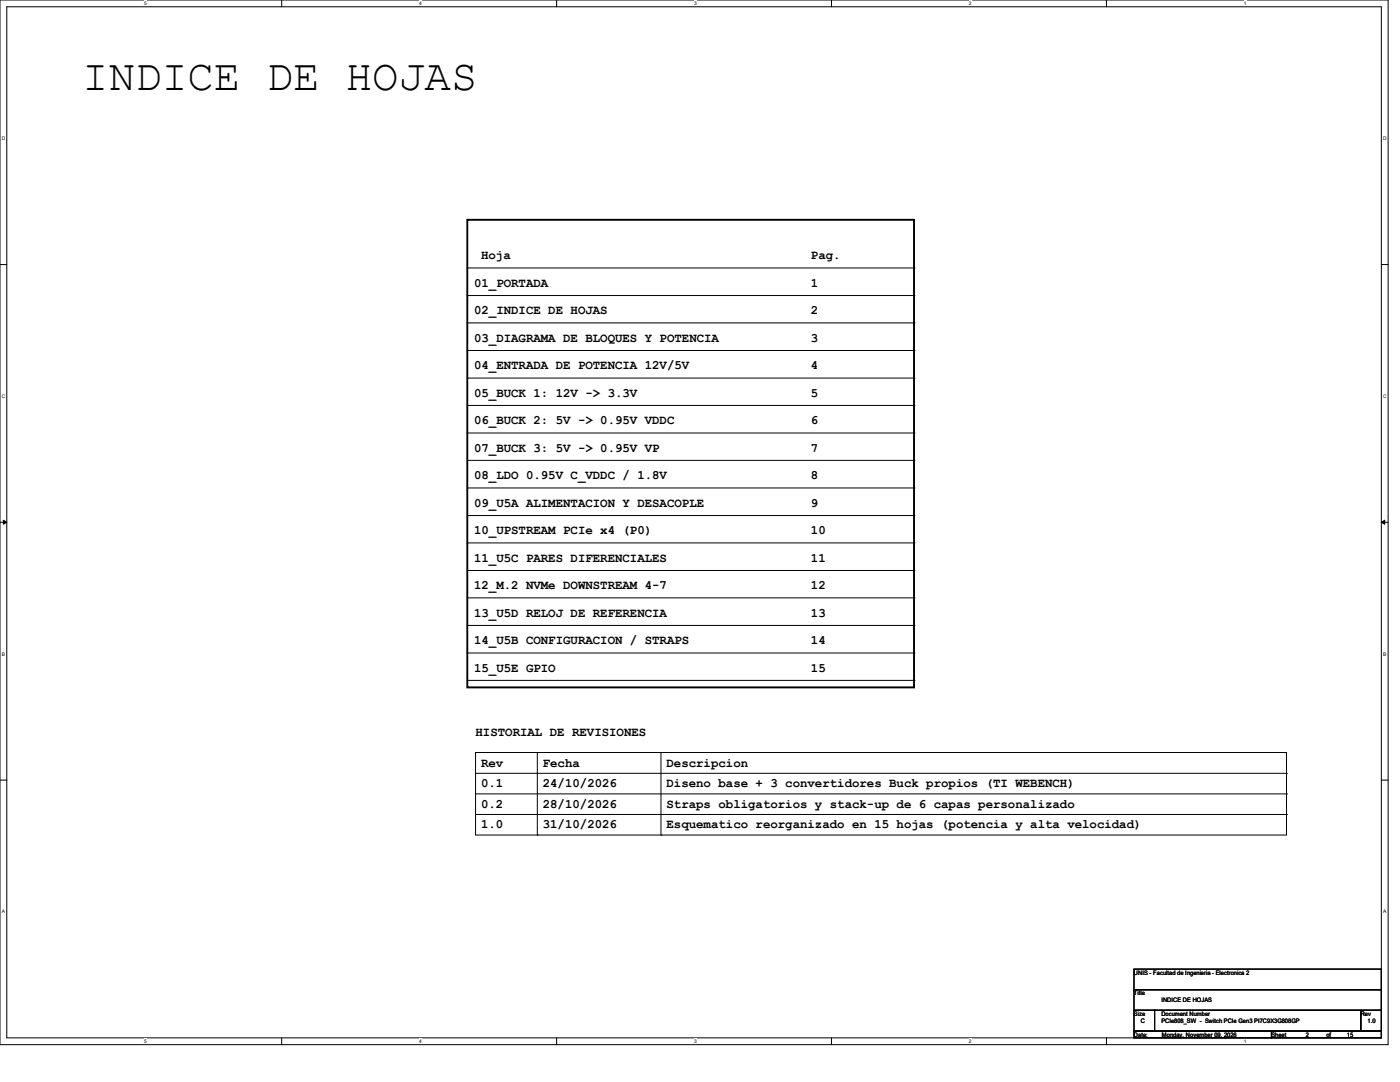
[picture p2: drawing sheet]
<svg xmlns="http://www.w3.org/2000/svg" width="279mm" height="216mm" viewBox="0 0 279 216" stroke-linecap="round" stroke-linejoin="round" font-family="sans-serif">
<defs><g id="words">
<text font-size="8.8" x="16.4" y="17.9">INDICE DE HOJAS</text>
<g font-size="2.6">
<text x="96" y="51.7">Hoja</text>
<text x="161.8" y="51.7">Pag.</text>
<text x="94.6" y="57.2">01_PORTADA</text>
<text x="161.8" y="57.2">1</text>
<text x="94.6" y="62.7">02_INDICE DE HOJAS</text>
<text x="161.8" y="62.7">2</text>
<text x="94.6" y="68.2">03_DIAGRAMA DE BLOQUES Y POTENCIA</text>
<text x="161.8" y="68.2">3</text>
<text x="94.6" y="73.7">04_ENTRADA DE POTENCIA 12V/5V</text>
<text x="161.8" y="73.7">4</text>
<text x="94.6" y="79.2">05_BUCK 1: 12V -&gt; 3.3V</text>
<text x="161.8" y="79.2">5</text>
<text x="94.6" y="84.7">06_BUCK 2: 5V -&gt; 0.95V VDDC</text>
<text x="161.8" y="84.7">6</text>
<text x="94.6" y="90.2">07_BUCK 3: 5V -&gt; 0.95V VP</text>
<text x="94.6" y="95.6">08_LDO 0.95V C_VDDC / 1.8V</text>
<text x="161.8" y="90.2">7</text>
<text x="161.8" y="95.6">8</text>
<text x="94.6" y="101.1">09_U5A ALIMENTACION Y DESACOPLE</text>
<text x="161.8" y="101.1">9</text>
<text x="94.6" y="106.6">10_UPSTREAM PCIe x4 (P0)</text>
<text x="161.8" y="106.6">10</text>
<text x="94.6" y="112.1">11_U5C PARES DIFERENCIALES</text>
<text x="161.8" y="112.1">11</text>
<text x="94.6" y="117.6">12_M.2 NVMe DOWNSTREAM 4-7</text>
<text x="161.8" y="117.6">12</text>
<text x="94.6" y="123.1">13_U5D RELOJ DE REFERENCIA</text>
<text x="161.8" y="123.1">13</text>
<text x="94.6" y="128.6">14_U5B CONFIGURACION / STRAPS</text>
<text x="161.8" y="128.6">14</text>
<text x="94.6" y="134">15_U5E GPIO</text>
<text x="161.8" y="134">15</text>
<text x="94.9" y="146.8">HISTORIAL DE REVISIONES</text>
<text x="96" y="153">Rev</text>
<text x="108.3" y="153">Fecha</text>
<text x="133" y="153">Descripcion</text>
<text x="96" y="157.1">0.1</text>
<text x="96" y="161.2">0.2</text>
<text x="108.3" y="157.1">24/10/2026</text>
<text x="108.3" y="161.2">28/10/2026</text>
<text x="133" y="157.1">Diseno base + 3 convertidores Buck propios (TI WEBENCH)</text>
<text x="133" y="161.2">Straps obligatorios y stack-up de 6 capas personalizado</text>
<text x="96" y="165.3">1.0</text>
<text x="108.3" y="165.3">31/10/2026</text>
<text x="133" y="165.3">Esquematico reorganizado en 15 hojas (potencia y alta velocidad)</text>
</g>
<g font-size="1.2">
<text x="226.3" y="194.5">UNIS - Facultad de Ingenieria - Electronica 2</text>
<text x="226.3" y="198.6">Title</text>
<text x="226.3" y="202.7">Size</text>
<text x="231.8" y="200">INDICE DE HOJAS</text>
<text x="231.8" y="202.7">Document Number</text>
<text x="271.6" y="202.7">Rev</text>
<text x="226.3" y="206.9">Date:</text>
<text x="227.7" y="204.1">C</text>
<text x="231.8" y="204.1">PCIe808_SW - Switch PCIe Gen3 PI7C9X3G808GP</text>
<text x="231.9" y="206.9">Monday, November 09, 2026</text>
<text x="253.7" y="206.9">Sheet</text>
<text x="260.6" y="206.9">2</text>
<text x="264.7" y="206.9">of</text>
<text x="268.8" y="206.9">15</text>
<text x="272.9" y="204.1">1.0</text>
</g>
<g font-size="1">
<text x="28.8" y="1">5</text>
<text x="83.7" y="1">4</text>
<text x="138.5" y="1">3</text>
<text x="193.4" y="1">2</text>
<text x="248.2" y="1">1</text>
<text x=".3" y="27.9">D</text>
<text x="276" y="27.9">D</text>
<text x=".3" y="79.4">C</text>
<text x="276" y="79.4">C</text>
<text x=".3" y="130.8">B</text>
<text x="276" y="130.8">B</text>
<text x=".3" y="182.2">A</text>
<text x="276" y="182.2">A</text>
<text x="28.8" y="208.1">5</text>
<text x="83.7" y="208.1">4</text>
<text x="138.5" y="208.1">3</text>
<text x="193.4" y="208.1">2</text>
<text x="248.2" y="208.1">1</text>
</g>
</g></defs>
<path d="M0 0h277v208.4h-277zM1.4 1.4h274.3v205.7h-274.3z" fill="none" stroke="#000" stroke-width=".2"/>
<g fill="#fff">
<path d="M28.8 .1h.5v1.1h-.5z"/>
<path d="M28.8 207.2h.5v1.1h-.5z"/>
</g>
<path d="M56.2 0v1.4M56.2 207.1v1.3" fill="none" stroke="#000" stroke-width=".2"/>
<g fill="#fff">
<path d="M83.7 .1h.5v1.1h-.5z"/>
<path d="M83.7 207.2h.5v1.1h-.5z"/>
</g>
<path d="M111.1 0v1.4M111.1 207.1v1.3" fill="none" stroke="#000" stroke-width=".2"/>
<g fill="#fff">
<path d="M138.5 .1h.6v1.1h-.6z"/>
<path d="M138.5 207.2h.6v1.1h-.6z"/>
</g>
<path d="M165.9 0v1.4M165.9 207.1v1.3" fill="none" stroke="#000" stroke-width=".2"/>
<g fill="#fff">
<path d="M193.4 .1h.5v1.1h-.5z"/>
<path d="M193.4 207.2h.5v1.1h-.5z"/>
</g>
<path d="M220.8 0v1.4M220.8 207.1v1.3" fill="none" stroke="#000" stroke-width=".2"/>
<g fill="#fff">
<path d="M248.2 .1h.6v1.1h-.6z"/>
<path d="M248.2 207.2h.6v1.1h-.6z"/>
<path d="M.3 27.1h.8v1.1h-.8z"/>
<path d="M276 27.1h.7v1.1h-.7z"/>
<path d="M.3 78.5h.8v1.1h-.8z"/>
<path d="M276 78.5h.7v1.1h-.7z"/>
</g>
<path d="M0 52.8h1.4M275.7 52.8h1.3" fill="none" stroke="#000" stroke-width=".2"/>
<g fill="#fff">
<path d="M.3 129.9h.7v1.1h-.7z"/>
<path d="M276 129.9h.6v1.1h-.6z"/>
</g>
<path d="M0 104.2h1.4M275.7 104.2h1.3" fill="none" stroke="#000" stroke-width=".2"/>
<path d="M.7 103.8l.7 .4-.7 .4zM275.7 104.2l.7-.4v.8z" fill="#000" stroke="#000" stroke-width=".2"/>
<g fill="#fff">
<path d="M.3 181.4h.7v1.1h-.7z"/>
<path d="M276 181.4h.6v1.1h-.6z"/>
</g>
<g fill="none" stroke="#000" stroke-width=".2">
<path d="M93.3 53.5h89.1M93.3 59h89.1M182.4 53.5h.1M182.4 59h.1M93.3 64.4h89.1M93.3 69.9h89.1M93.3 75.4h89.1M182.4 64.4h.1M182.4 69.9h.1M182.4 75.4h.1M93.3 80.9h89.1M93.3 86.4h89.1"/>
<path d="M93.3 91.9h89.1M93.3 97.4h89.1M182.4 80.9h.1M182.4 86.4h.1M182.4 91.9h.1M182.4 97.4h.1M93.3 102.9h89.1M93.3 108.3h89.1M93.3 113.8h89.1M93.3 119.3h89.1M182.4 102.9h.1M182.4 108.3h.1"/>
<path d="M182.4 113.8h.1M182.4 119.3h.1M93.3 124.8h89.1M93.3 130.3h89.1M93.3 135.8h89.1M182.4 124.8h.1M182.4 130.3h.1M182.4 135.8h.1M0 155.7h1.4M94.9 150.2h161.9v16.4h-161.9zM94.9 154.3h161.9M94.9 158.4h161.9"/>
<path d="M107.2 150.2v16.4M131.9 150.2v16.4M256.8 154.3h.1M256.8 158.4h.1M275.7 155.7h1.3M94.9 162.5h161.9M107.2 166.6h.1M131.9 166.6h.1M256.8 162.5h.1M226.3 193.4h49.4v4.1h-49.4zM226.3 197.5h49.4v4.1h-49.4zM226.3 201.6h4.1v4.1h-4.1z"/>
<path d="M226.3 205.7h27.4v1.4h-27.4zM230.4 201.6h41.2v4.1h-41.2zM253.7 205.7h22v1.4h-22zM271.6 201.6h4.1v4.1h-4.1z"/>
</g>
<path d="M93.3 43.9h89.1v93.3h-89.1z" fill="none" stroke="#000" stroke-width=".38"/>
<use href="#words"/>
</svg>
